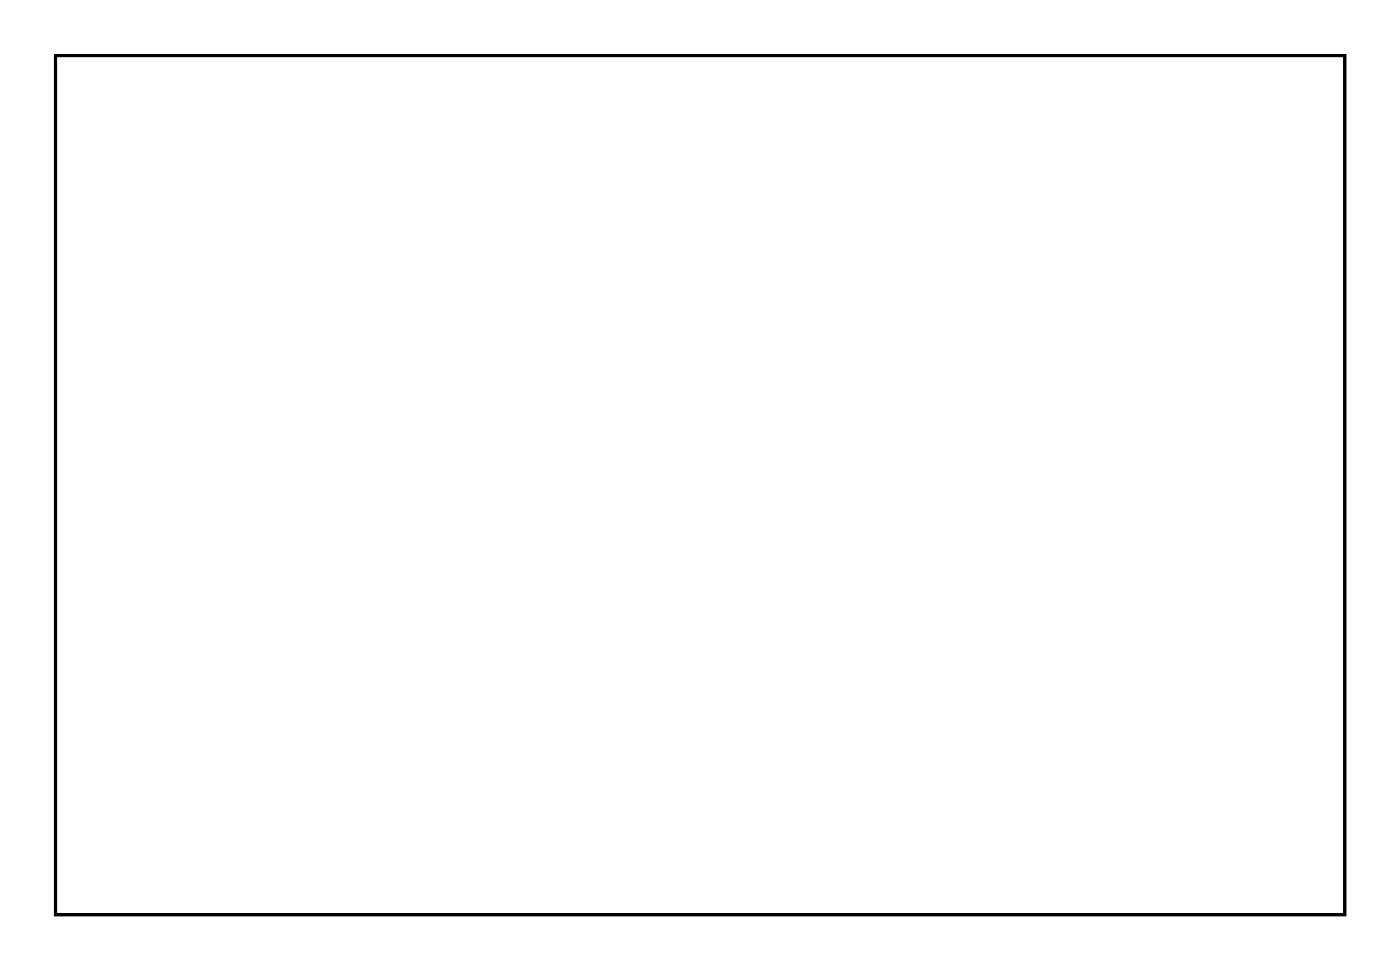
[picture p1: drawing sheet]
<svg xmlns="http://www.w3.org/2000/svg" width="92mm" height="63mm" viewBox="0 0 92 63" stroke-linecap="round" stroke-linejoin="round" font-family="sans-serif">
<path d="M3.6 3.6h84.5v56.3h-84.5z" fill="none" stroke="#000" stroke-width=".2"/>
<path d="M3.6 3.6h84.5v56.3h-84.5zM3.6 3.6v56.3h84.5v-56.3z" fill="#000"/>
<circle cx="17.4" cy="9.1" r="1.52" fill="#fff"/>
<circle cx="17.4" cy="9.1" r="1.52" fill="none" stroke="#fff" stroke-width=".76" stroke-linecap="butt"/>
<circle cx="11.4" cy="9.1" r="1.52" fill="#fff"/>
<circle cx="11.4" cy="9.1" r="1.52" fill="none" stroke="#fff" stroke-width=".76" stroke-linecap="butt"/>
<circle cx="14.4" cy="13.9" r="1.52" fill="#fff"/>
<circle cx="14.4" cy="13.9" r="1.52" fill="none" stroke="#fff" stroke-width=".76" stroke-linecap="butt"/>
<path d="M36.3 7.9h1.9v1.8h-1.9z" fill="#fff"/>
<path d="M36.3 7.9h1.9v1.8h-1.9z" fill="none" stroke="#fff" stroke-width=".76" stroke-linecap="butt"/>
<circle cx="37.3" cy="8.8" r=".91" fill="#fff"/>
<circle cx="37.3" cy="8.8" r=".91" fill="none" stroke="#fff" stroke-width=".76" stroke-linecap="butt"/>
<circle cx="29.6" cy="8.8" r=".91" fill="#fff"/>
<circle cx="29.6" cy="8.8" r=".91" fill="none" stroke="#fff" stroke-width=".76" stroke-linecap="butt"/>
<circle cx="34.7" cy="31.7" r=".7" fill="#fff"/>
<circle cx="34.7" cy="31.7" r=".7" fill="none" stroke="#fff" stroke-width=".76" stroke-linecap="butt"/>
<circle cx="34.7" cy="41.8" r=".7" fill="#fff"/>
<circle cx="34.7" cy="41.8" r=".7" fill="none" stroke="#fff" stroke-width=".76" stroke-linecap="butt"/>
<circle cx="34.7" cy="46.9" r=".7" fill="#fff"/>
<circle cx="34.7" cy="46.9" r=".7" fill="none" stroke="#fff" stroke-width=".76" stroke-linecap="butt"/>
<circle cx="34.7" cy="57.1" r=".7" fill="#fff"/>
<circle cx="34.7" cy="57.1" r=".7" fill="none" stroke="#fff" stroke-width=".76" stroke-linecap="butt"/>
<circle cx="24.6" cy="46.9" r=".7" fill="#fff"/>
<circle cx="24.6" cy="46.9" r=".7" fill="none" stroke="#fff" stroke-width=".76" stroke-linecap="butt"/>
<circle cx="24.6" cy="57.1" r=".7" fill="#fff"/>
<circle cx="24.6" cy="57.1" r=".7" fill="none" stroke="#fff" stroke-width=".76" stroke-linecap="butt"/>
<circle cx="24.6" cy="31.7" r=".7" fill="#fff"/>
<circle cx="24.6" cy="31.7" r=".7" fill="none" stroke="#fff" stroke-width=".76" stroke-linecap="butt"/>
<circle cx="24.6" cy="41.8" r=".7" fill="#fff"/>
<circle cx="24.6" cy="41.8" r=".7" fill="none" stroke="#fff" stroke-width=".76" stroke-linecap="butt"/>
<circle cx="14.4" cy="46.9" r=".7" fill="#fff"/>
<circle cx="14.4" cy="46.9" r=".7" fill="none" stroke="#fff" stroke-width=".76" stroke-linecap="butt"/>
<circle cx="14.4" cy="57.1" r=".7" fill="#fff"/>
<circle cx="14.4" cy="57.1" r=".7" fill="none" stroke="#fff" stroke-width=".76" stroke-linecap="butt"/>
<circle cx="14.4" cy="31.7" r=".7" fill="#fff"/>
<circle cx="14.4" cy="31.7" r=".7" fill="none" stroke="#fff" stroke-width=".76" stroke-linecap="butt"/>
<circle cx="14.4" cy="41.8" r=".7" fill="#fff"/>
<circle cx="14.4" cy="41.8" r=".7" fill="none" stroke="#fff" stroke-width=".76" stroke-linecap="butt"/>
<circle cx="77.9" cy="19" r=".74" fill="#fff"/>
<circle cx="77.9" cy="19" r=".74" fill="none" stroke="#fff" stroke-width=".76" stroke-linecap="butt"/>
<circle cx="67.7" cy="19" r=".74" fill="#fff"/>
<circle cx="67.7" cy="19" r=".74" fill="none" stroke="#fff" stroke-width=".76" stroke-linecap="butt"/>
<circle cx="67.7" cy="57.1" r=".74" fill="#fff"/>
<circle cx="67.7" cy="57.1" r=".74" fill="none" stroke="#fff" stroke-width=".76" stroke-linecap="butt"/>
<circle cx="39.8" cy="46.9" r=".74" fill="#fff"/>
<circle cx="39.8" cy="46.9" r=".74" fill="none" stroke="#fff" stroke-width=".76" stroke-linecap="butt"/>
<circle cx="29.6" cy="46.9" r=".74" fill="#fff"/>
<circle cx="29.6" cy="46.9" r=".74" fill="none" stroke="#fff" stroke-width=".76" stroke-linecap="butt"/>
<circle cx="34.7" cy="26.6" r=".74" fill="#fff"/>
<circle cx="34.7" cy="26.6" r=".74" fill="none" stroke="#fff" stroke-width=".76" stroke-linecap="butt"/>
<circle cx="24.6" cy="26.6" r=".74" fill="#fff"/>
<circle cx="24.6" cy="26.6" r=".74" fill="none" stroke="#fff" stroke-width=".76" stroke-linecap="butt"/>
<circle cx="14.4" cy="26.6" r=".74" fill="#fff"/>
<circle cx="14.4" cy="26.6" r=".74" fill="none" stroke="#fff" stroke-width=".76" stroke-linecap="butt"/>
<circle cx="19.5" cy="46.9" r=".74" fill="#fff"/>
<circle cx="19.5" cy="46.9" r=".74" fill="none" stroke="#fff" stroke-width=".76" stroke-linecap="butt"/>
<circle cx="67.7" cy="25.2" r=".6" fill="#fff"/>
<circle cx="67.7" cy="25.2" r=".6" fill="none" stroke="#fff" stroke-width=".65" stroke-linecap="butt"/>
<path d="M67.1 24.6h1.2v1.2h-1.2z" fill="#fff"/>
<path d="M67.1 24.6h1.2v1.2h-1.2z" fill="none" stroke="#fff" stroke-width=".65" stroke-linecap="butt"/>
<circle cx="67.7" cy="27.7" r=".6" fill="#fff"/>
<circle cx="67.7" cy="27.7" r=".6" fill="none" stroke="#fff" stroke-width=".65" stroke-linecap="butt"/>
<circle cx="77.9" cy="25.2" r=".6" fill="#fff"/>
<circle cx="77.9" cy="25.2" r=".6" fill="none" stroke="#fff" stroke-width=".65" stroke-linecap="butt"/>
<path d="M77.3 24.6h1.2v1.2h-1.2z" fill="#fff"/>
<path d="M77.3 24.6h1.2v1.2h-1.2z" fill="none" stroke="#fff" stroke-width=".65" stroke-linecap="butt"/>
<circle cx="77.9" cy="27.7" r=".6" fill="#fff"/>
<circle cx="77.9" cy="27.7" r=".6" fill="none" stroke="#fff" stroke-width=".65" stroke-linecap="butt"/>
<circle cx="67.7" cy="31.7" r=".7" fill="#fff"/>
<circle cx="67.7" cy="31.7" r=".7" fill="none" stroke="#fff" stroke-width=".76" stroke-linecap="butt"/>
<circle cx="67.7" cy="41.8" r=".7" fill="#fff"/>
<circle cx="67.7" cy="41.8" r=".7" fill="none" stroke="#fff" stroke-width=".76" stroke-linecap="butt"/>
<circle cx="77.9" cy="31.7" r=".7" fill="#fff"/>
<circle cx="77.9" cy="31.7" r=".7" fill="none" stroke="#fff" stroke-width=".76" stroke-linecap="butt"/>
<circle cx="77.9" cy="41.8" r=".7" fill="#fff"/>
<circle cx="77.9" cy="41.8" r=".7" fill="none" stroke="#fff" stroke-width=".76" stroke-linecap="butt"/>
<path d="M84.8 56.3h1.5v1.5h-1.5z" fill="#fff"/>
<path d="M84.8 56.3h1.5v1.5h-1.5z" fill="none" stroke="#fff" stroke-width=".76" stroke-linecap="butt"/>
<circle cx="85.5" cy="57.1" r=".74" fill="#fff"/>
<circle cx="85.5" cy="57.1" r=".74" fill="none" stroke="#fff" stroke-width=".76" stroke-linecap="butt"/>
<circle cx="80.4" cy="57.1" r=".74" fill="#fff"/>
<circle cx="80.4" cy="57.1" r=".74" fill="none" stroke="#fff" stroke-width=".76" stroke-linecap="butt"/>
<circle cx="75.4" cy="57.1" r=".74" fill="#fff"/>
<circle cx="75.4" cy="57.1" r=".74" fill="none" stroke="#fff" stroke-width=".76" stroke-linecap="butt"/>
<circle cx="57.6" cy="19" r=".74" fill="#fff"/>
<circle cx="57.6" cy="19" r=".74" fill="none" stroke="#fff" stroke-width=".76" stroke-linecap="butt"/>
<circle cx="55" cy="19" r=".74" fill="#fff"/>
<circle cx="55" cy="19" r=".74" fill="none" stroke="#fff" stroke-width=".76" stroke-linecap="butt"/>
<circle cx="52.5" cy="19" r=".74" fill="#fff"/>
<circle cx="52.5" cy="19" r=".74" fill="none" stroke="#fff" stroke-width=".76" stroke-linecap="butt"/>
<circle cx="50" cy="19" r=".74" fill="#fff"/>
<circle cx="50" cy="19" r=".74" fill="none" stroke="#fff" stroke-width=".76" stroke-linecap="butt"/>
<circle cx="57.6" cy="13.9" r=".74" fill="#fff"/>
<circle cx="57.6" cy="13.9" r=".74" fill="none" stroke="#fff" stroke-width=".76" stroke-linecap="butt"/>
<circle cx="55" cy="13.9" r=".74" fill="#fff"/>
<circle cx="55" cy="13.9" r=".74" fill="none" stroke="#fff" stroke-width=".76" stroke-linecap="butt"/>
<circle cx="47.4" cy="26.6" r=".74" fill="#fff"/>
<circle cx="47.4" cy="26.6" r=".74" fill="none" stroke="#fff" stroke-width=".76" stroke-linecap="butt"/>
<circle cx="50" cy="26.6" r=".74" fill="#fff"/>
<circle cx="50" cy="26.6" r=".74" fill="none" stroke="#fff" stroke-width=".76" stroke-linecap="butt"/>
<circle cx="52.5" cy="26.6" r=".74" fill="#fff"/>
<circle cx="52.5" cy="26.6" r=".74" fill="none" stroke="#fff" stroke-width=".76" stroke-linecap="butt"/>
<circle cx="47.4" cy="46.9" r=".74" fill="#fff"/>
<circle cx="47.4" cy="46.9" r=".74" fill="none" stroke="#fff" stroke-width=".76" stroke-linecap="butt"/>
<circle cx="50" cy="46.9" r=".74" fill="#fff"/>
<circle cx="50" cy="46.9" r=".74" fill="none" stroke="#fff" stroke-width=".76" stroke-linecap="butt"/>
<circle cx="52.5" cy="46.9" r=".74" fill="#fff"/>
<circle cx="52.5" cy="46.9" r=".74" fill="none" stroke="#fff" stroke-width=".76" stroke-linecap="butt"/>
</svg>
